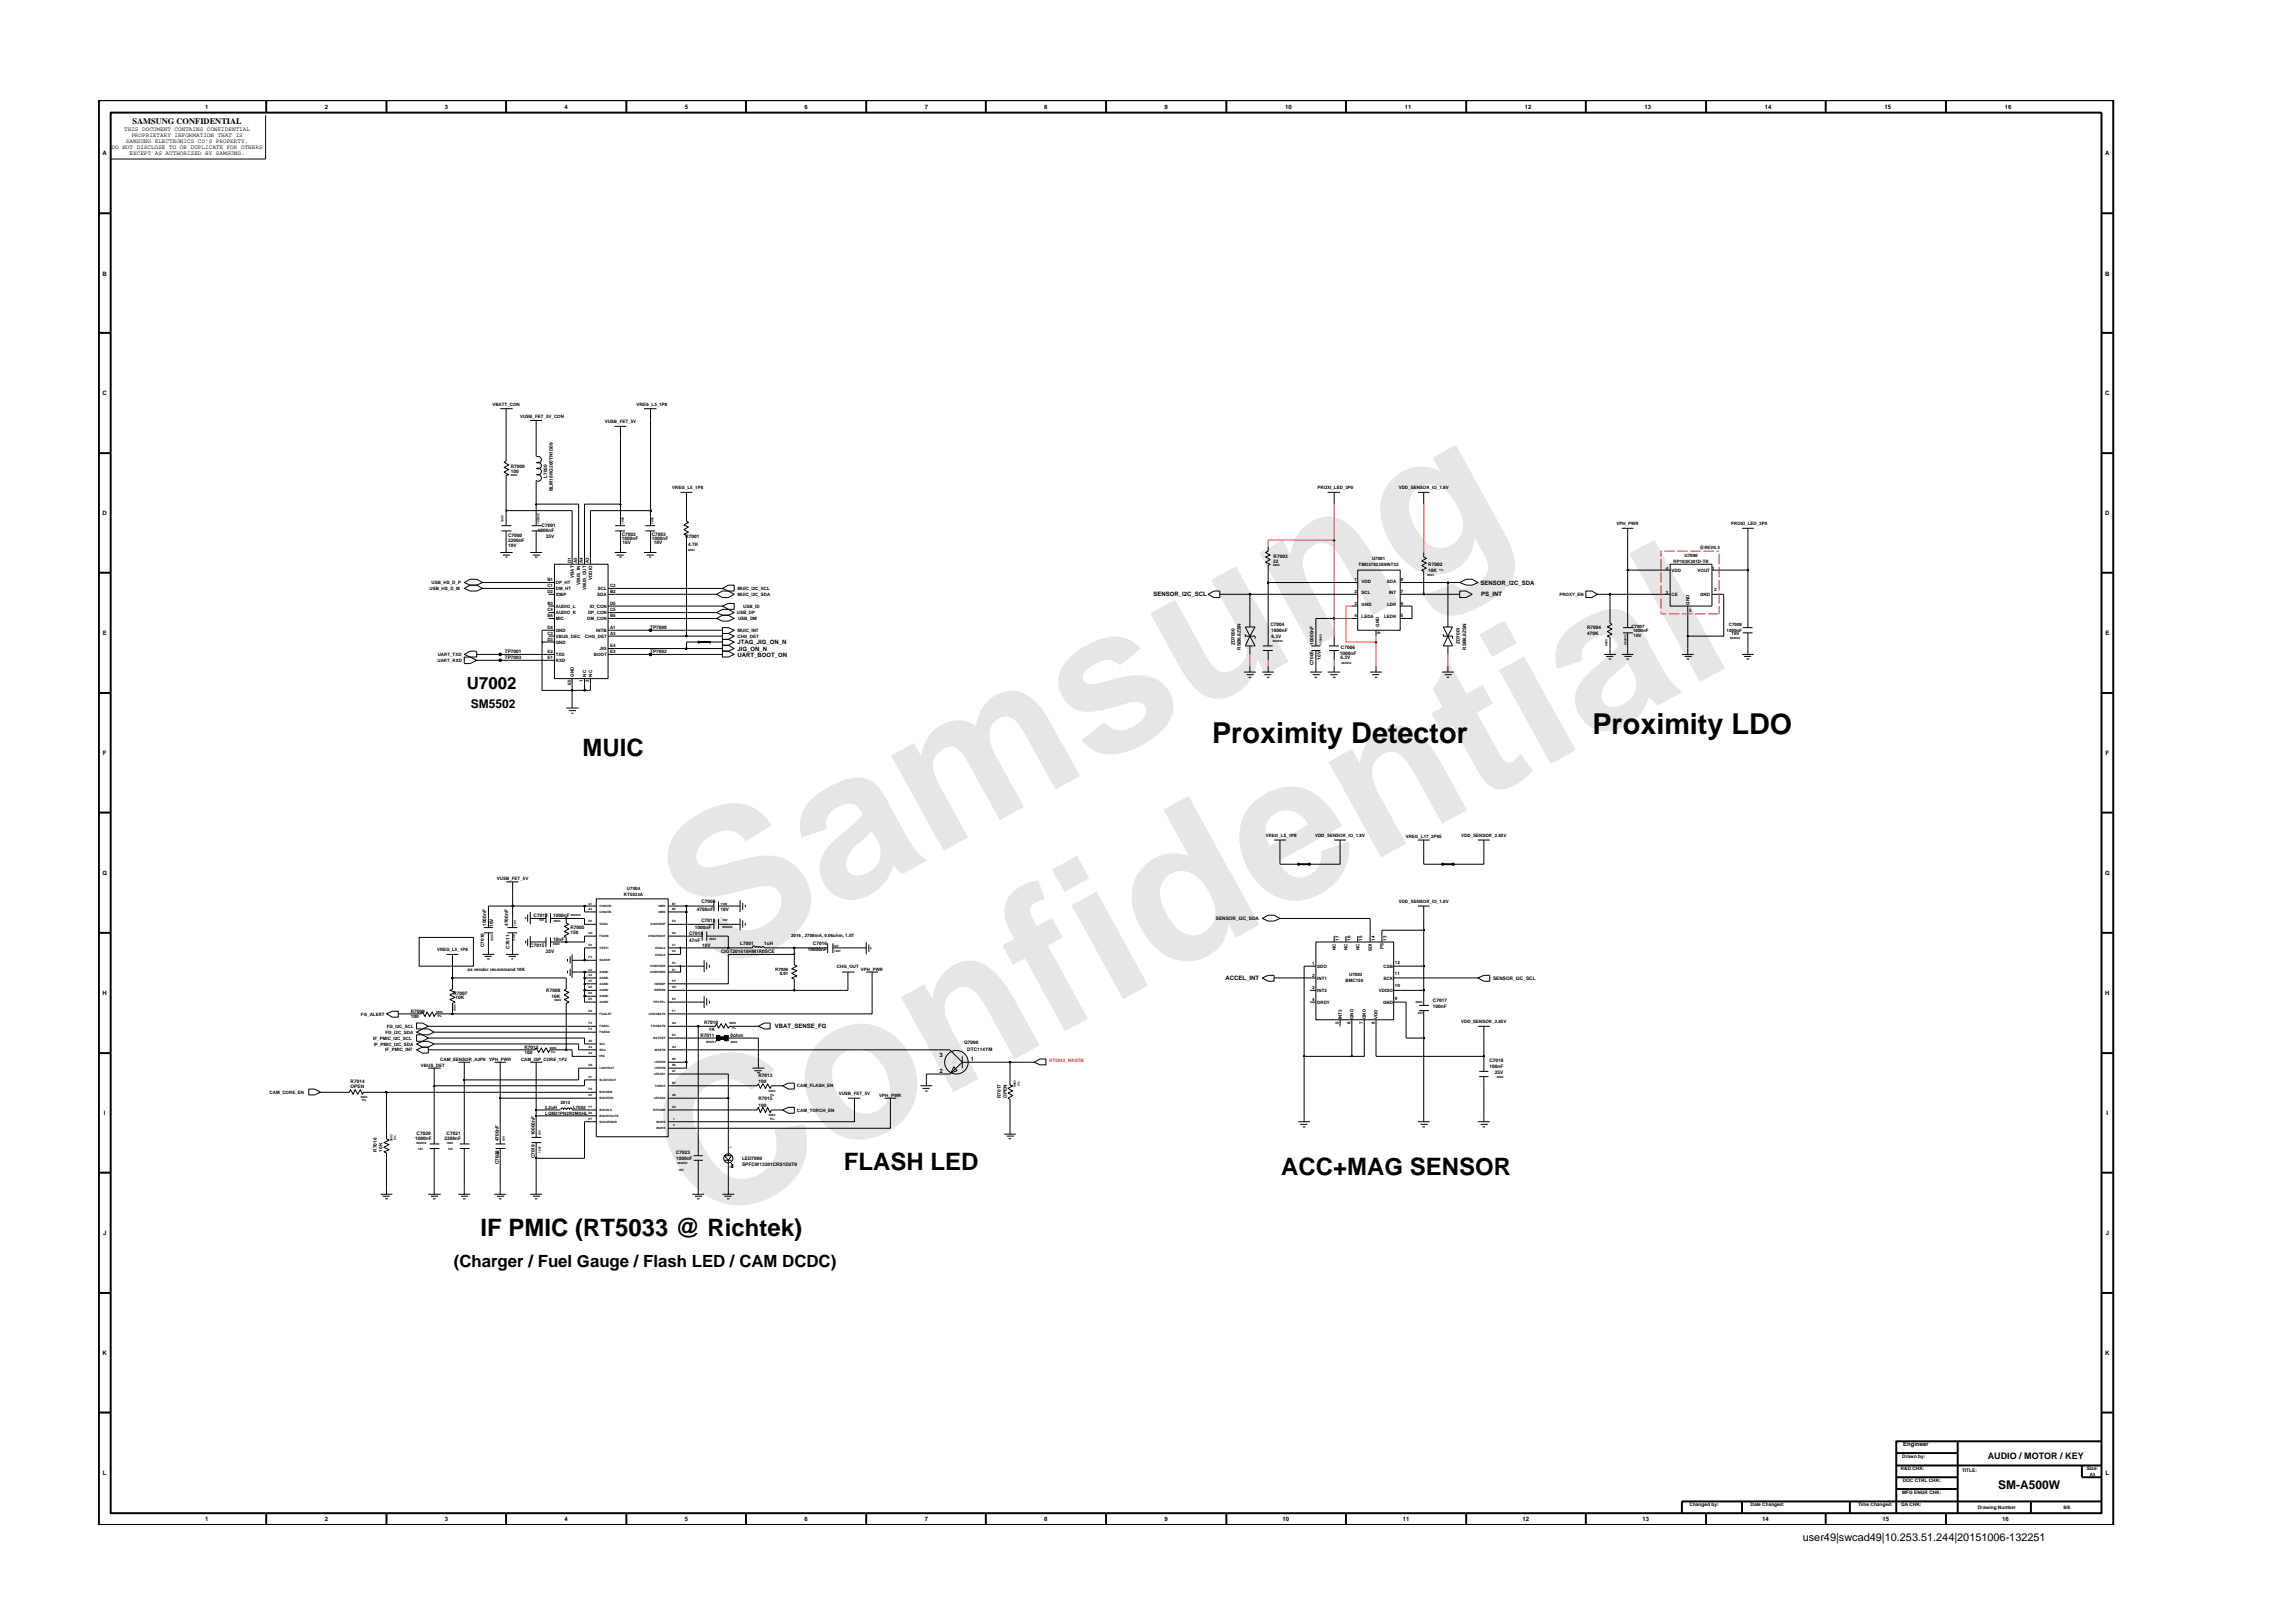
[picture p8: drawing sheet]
<svg xmlns="http://www.w3.org/2000/svg" width="297mm" height="210mm" viewBox="0 0 297 210" stroke-linecap="round" stroke-linejoin="round" font-family="sans-serif">
<defs><g id="words">
<g font-size="26.5" fill="#e6e6e6">
<text x="92.4" y="126.7" transform="rotate(-29 92.4 126.7)">Samsung</text>
<text x="91.1" y="159.4" transform="rotate(-29 91.1 159.4)">Confidential</text>
</g>
<g font-size="3.7">
<text x="206.3" y="95">Proximity LDO</text>
<text x="157" y="96.2">Proximity Detector</text>
</g>
<g font-size="3.1">
<text x="75.5" y="98">MUIC</text>
<text x="109.3" y="151.6">FLASH LED</text>
<text x="166" y="152.2">ACC+MAG SENSOR</text>
<text x="62.3" y="160.1">IF PMIC (RT5033 @ Richtek)</text>
</g>
<g font-size="2.2">
<text x="60.5" y="89.2">U7002</text>
<text x="58.8" y="164.2">(Charger / Fuel Gauge / Flash LED / CAM DCDC)</text>
</g>
<g font-size="1.6">
<text x="61" y="91.8">SM5502</text>
<text x="258.9" y="192.9">SM-A500W</text>
</g>
<text font-size="1.4" x="233.5" y="199.7">user49|swcad49|10.253.51.244|20151006-132251</text>
<text font-size="1.2" x="257.5" y="189">AUDIO / MOTOR / KEY</text>
<text font-size="1.1" x="17.2" y="16.1">SAMSUNG CONFIDENTIAL</text>
<g font-size=".8">
<text x="16.1" y="17">THIS DOCUMENT CONTAINS CONFIDENTIAL</text>
<text x="17" y="17.8">PROPRIETARY INFORMATION THAT IS</text>
<text x="26.6" y="14.1">1</text>
<text x="42.1" y="14.1">2</text>
<text x="57.6" y="14.1">3</text>
<text x="73.1" y="14.1">4</text>
<text x="88.7" y="14.1">5</text>
<text x="104.2" y="14.1">6</text>
<text x="119.8" y="14.1">7</text>
<text x="135.3" y="14.1">8</text>
<text x="150.9" y="14.1">9</text>
<text x="166.5" y="14.1">10</text>
<text x="182" y="14.1">11</text>
<text x="197.5" y="14.1">12</text>
<text x="213" y="14.1">13</text>
<text x="228.6" y="14.1">14</text>
<text x="244.1" y="14.1">15</text>
<text x="259.7" y="14.1">16</text>
<text x="13.3" y="20.1">A</text>
<text x="14.5" y="19.3">DO NOT DISCLOSE TO OR DUPLICATE FOR OTHERS</text>
<text x="16.3" y="18.5">SAMSUNG ELECTRONICS CO’S PROPERTY.</text>
<text x="16.8" y="20.1">EXCEPT AS AUTHORIZED BY SAMSUNG.</text>
<text x="272.7" y="20.1">A</text>
<text x="13.3" y="35.7">B</text>
<text x="272.7" y="35.7">B</text>
<text x="13.3" y="51.2">C</text>
<text x="272.7" y="51.2">C</text>
<text x="13.3" y="66.8">D</text>
<text x="272.7" y="66.8">D</text>
<text x="149.4" y="77.3">SENSOR_I2C_SCL</text>
<text x="191.8" y="75.7">SENSOR_I2C_SDA</text>
<text x="191.9" y="77.3">PS_INT</text>
<text x="13.3" y="82.3">E</text>
<text x="95.5" y="83.5">JTAG_JIG_ON_N</text>
<text x="272.7" y="82.3">E</text>
<text x="95.5" y="84.3">JIG_ON_N</text>
<text x="95.5" y="85.1">UART_BOOT_ON</text>
<text x="13.3" y="97.8">F</text>
<text x="272.8" y="97.8">F</text>
<text x="13.3" y="113.3">G</text>
<text x="272.7" y="113.3">G</text>
<text x="13.3" y="128.9">H</text>
<text x="158.7" y="127">ACCEL_INT</text>
<text x="272.7" y="128.9">H</text>
<text x="100.4" y="133.2">VBAT_SENSE_FG</text>
<text x="121.7" y="136.9">3</text>
<text x="125.8" y="137.4">1</text>
<text x="121.7" y="139">2</text>
<text x="13.5" y="144.4">I</text>
<text x="272.9" y="144.4">I</text>
<text x="13.4" y="160">J</text>
<text x="272.8" y="160">J</text>
<text x="13.3" y="175.5">K</text>
<text x="272.7" y="175.5">K</text>
<text x="13.3" y="191.1">L</text>
<text x="246.5" y="187.3">Engineer</text>
<text x="272.8" y="191.1">L</text>
<text x="26.6" y="197.1">1</text>
<text x="42.1" y="197.1">2</text>
<text x="57.6" y="197.1">3</text>
<text x="73.1" y="197.1">4</text>
<text x="88.7" y="197.1">5</text>
<text x="104.2" y="197.1">6</text>
<text x="119.8" y="197.1">7</text>
<text x="135.3" y="197.1">8</text>
<text x="150.9" y="197.1">9</text>
<text x="166.1" y="197.1">10</text>
<text x="181.7" y="197.1">11</text>
<text x="197.2" y="197.1">12</text>
<text x="212.8" y="197.1">13</text>
<text x="228.3" y="197.1">14</text>
<text x="243.9" y="197.1">15</text>
<text x="259.4" y="197.1">16</text>
</g>
<g font-size=".6">
<text x="63.8" y="52.6">VBATT_CON</text>
<text x="82.4" y="52.6">VREG_L5_1P8</text>
<text x="67.4" y="54.1">VUSB_FET_5V_CON</text>
<text x="78.3" y="54.9">VUSB_FET_5V</text>
<text x="66.2" y="61.2">100</text>
<text x="66.2" y="60.6">R7000</text>
<text x="70.9" y="61.9" transform="rotate(-90 70.9 61.9)">L7000</text>
<text x="71.6" y="63.6" transform="rotate(-90 71.6 63.6)">BLM18KG260TN1D09</text>
<text x="87.1" y="63.4">VREG_L5_1P8</text>
<text x="170.7" y="63.4">PROXI_LED_3P0</text>
<text x="181.2" y="63.4">VDD_SENSOR_IO_1.8V</text>
<text x="65.8" y="69.6">C7000</text>
<text x="65.8" y="70.2">2200nF</text>
<text x="65.8" y="70.8">10V</text>
<text x="69.7" y="68.9">1000nF</text>
<text x="70.2" y="68.3">C7001</text>
<text x="70.7" y="69.7">35V</text>
<text x="80.5" y="69.5">C7002</text>
<text x="80.5" y="70">1000nF</text>
<text x="80.6" y="70.4">16V</text>
<text x="84.4" y="69.5">C7003</text>
<text x="84.4" y="70">1000nF</text>
<text x="84.7" y="70.4">10V</text>
<text x="88.8" y="69.7">R7001</text>
<text x="89.1" y="70.7">4.7K</text>
<text x="209.4" y="68.1">VPH_PWR</text>
<text x="220.2" y="71.1">@REV0.3</text>
<text x="224.3" y="68.1">PROXI_LED_3P0</text>
<text x="55.7" y="76.4">USB_HS_D_M</text>
<text x="55.9" y="75.7">USB_HS_D_P</text>
<text x="70.9" y="76.8">D2</text>
<text x="70.9" y="75.3">B1</text>
<text x="70.9" y="76">C1</text>
<text x="72" y="77.2">IDBP</text>
<text x="72" y="75.7">DP_HT</text>
<text x="72" y="76.4">DM_HT</text>
<text x="74" y="72.9" transform="rotate(-90 74 72.9)">D1</text>
<text x="74.3" y="74.9" transform="rotate(-90 74.3 74.9)">VBAT</text>
<text x="74.7" y="72.9" transform="rotate(-90 74.7 72.9)">A5</text>
<text x="75.2" y="75.8" transform="rotate(-90 75.2 75.8)">VBUS_IN</text>
<text x="75.5" y="72.9" transform="rotate(-90 75.5 72.9)">A4</text>
<text x="75.9" y="76.4" transform="rotate(-90 75.9 76.4)">VBUS_OUT</text>
<text x="76.3" y="72.9" transform="rotate(-90 76.3 72.9)">A2</text>
<text x="76.7" y="75.1" transform="rotate(-90 76.7 75.1)">VDDIO</text>
<text x="77.4" y="77.2">SDA</text>
<text x="77.4" y="76.4">SCL</text>
<text x="79" y="76.8">B2</text>
<text x="79" y="76">C2</text>
<text x="95.5" y="77.2">MUIC_I2C_SDA</text>
<text x="95.5" y="76.4">MUIC_I2C_SCL</text>
<text x="164.9" y="72.9">22</text>
<text x="165" y="72.3">R7003</text>
<text x="175.5" y="76.8">2</text>
<text x="175.5" y="75.3">1</text>
<text x="176" y="73.3">TMD37823S9INT32</text>
<text x="176.4" y="77">SCL</text>
<text x="176.4" y="75.5">VDD</text>
<text x="177.7" y="72.5">U7001</text>
<text x="179.6" y="75.5">SDA</text>
<text x="179.9" y="77">INT</text>
<text x="181.5" y="75.3">8</text>
<text x="181.5" y="76.8">7</text>
<text x="185" y="74.1">10K</text>
<text x="185" y="73.3">R7002</text>
<text x="202" y="77.2">PROXY_EN</text>
<text x="215.8" y="77">3</text>
<text x="215.8" y="73.9">4</text>
<text x="216.5" y="77.2">CE</text>
<text x="216.5" y="74.1">VDD</text>
<text x="216.8" y="72.9">RP103K301D-TR</text>
<text x="218.2" y="72.2">U7000</text>
<text x="219.9" y="74.1">VOUT</text>
<text x="220.2" y="77.2">GND</text>
<text x="221.8" y="73.9">1</text>
<text x="222" y="76.6">2</text>
<text x="70.9" y="83">D3</text>
<text x="70.9" y="81.5">D4</text>
<text x="70.9" y="78.4">B3</text>
<text x="70.9" y="79.9">B4</text>
<text x="70.9" y="82.3">C3</text>
<text x="70.9" y="79.1">C4</text>
<text x="72" y="83.4">GND</text>
<text x="72" y="81.9">GND</text>
<text x="72" y="78.7">AUDIO_L</text>
<text x="72" y="80.3">MIC</text>
<text x="72" y="82.6">VBUS_DEC</text>
<text x="72" y="79.6">AUDIO_R</text>
<text x="75.8" y="82.6">CHG_DET</text>
<text x="76.1" y="80.3">DM_CON</text>
<text x="76.2" y="79.6">DP_CON</text>
<text x="76.4" y="78.7">ID_CON</text>
<text x="77.2" y="81.9">INTB</text>
<text x="79" y="79.9">B5</text>
<text x="79" y="78.4">D5</text>
<text x="79" y="83.8">E4</text>
<text x="79" y="79.1">C5</text>
<text x="79" y="81.5">A1</text>
<text x="79" y="82.3">A3</text>
<text x="84.2" y="81.5">TP7000</text>
<text x="95.5" y="79.6">USB_DP</text>
<text x="95.5" y="82.6">CHG_DET</text>
<text x="95.5" y="81.9">MUIC_INT</text>
<text x="95.6" y="80.3">USB_DM</text>
<text x="96.3" y="78.7">USB_ID</text>
<text x="160" y="83.6" transform="rotate(-90 160 83.6)">ZD7000</text>
<text x="164.6" y="81.1">C7004</text>
<text x="164.7" y="81.8">1000nF</text>
<text x="164.7" y="82.7">6.3V</text>
<text x="170.2" y="83.5" transform="rotate(-90 170.2 83.5)">10000nF</text>
<text x="175.5" y="78.4">3</text>
<text x="175.5" y="80">4</text>
<text x="176.4" y="78.5">GND</text>
<text x="176.4" y="80.1">LEDA</text>
<text x="178.7" y="81.2" transform="rotate(-90 178.7 81.2)">GND</text>
<text x="178.8" y="82.1" transform="rotate(-90 178.8 82.1)">9</text>
<text x="179.3" y="80.1">LEDK</text>
<text x="179.7" y="78.5">LDR</text>
<text x="181.5" y="80">5</text>
<text x="181.5" y="78.4">6</text>
<text x="189.1" y="83.4" transform="rotate(-90 189.1 83.4)">ZD7001</text>
<text x="205.6" y="82.2">470K</text>
<text x="205.6" y="81.5">R7004</text>
<text x="211.3" y="81.3">C7007</text>
<text x="211.6" y="81.8">1000nF</text>
<text x="211.6" y="82.5">10V</text>
<text x="218.8" y="79.3">5</text>
<text x="218.8" y="78.3" transform="rotate(-90 218.8 78.3)">GND</text>
<text x="223.7" y="81.8">1000nF</text>
<text x="223.9" y="81.1">C7008</text>
<text x="224.3" y="82.2">10V</text>
<text x="56.7" y="85.8">UART_RXD</text>
<text x="56.7" y="85">UART_TXD</text>
<text x="65.4" y="84.6">TP7001</text>
<text x="65.4" y="85.3">TP7003</text>
<text x="70.9" y="85.3">E1</text>
<text x="70.9" y="84.6">E2</text>
<text x="72" y="85.8">RXD</text>
<text x="72" y="85">TXD</text>
<text x="74" y="88.8" transform="rotate(-90 74 88.8)">E5</text>
<text x="74.3" y="87.7" transform="rotate(-90 74.3 87.7)">GND</text>
<text x="75.5" y="88.4" transform="rotate(-90 75.5 88.4)">1</text>
<text x="75.9" y="87.7" transform="rotate(-90 75.9 87.7)">NC</text>
<text x="76.3" y="88.4" transform="rotate(-90 76.3 88.4)">2</text>
<text x="76.7" y="87.7" transform="rotate(-90 76.7 87.7)">NC</text>
<text x="76.9" y="85">BOOT</text>
<text x="77.7" y="84.2">JIG</text>
<text x="79" y="84.6">E3</text>
<text x="84.2" y="84.6">TP7002</text>
<text x="160.7" y="84.2" transform="rotate(-90 160.7 84.2)">RSB6.8ZSN</text>
<text x="170.2" y="86.2" transform="rotate(-90 170.2 86.2)">C7005</text>
<text x="171.1" y="85.5" transform="rotate(-90 171.1 85.5)">10V</text>
<text x="173.6" y="84.8">1000nF</text>
<text x="173.7" y="85.4">6.3V</text>
<text x="173.7" y="84">C7006</text>
<text x="189.9" y="84.2" transform="rotate(-90 189.9 84.2)">RSB6.8ZSN</text>
<text x="64.4" y="113.9">VUSB_FET_5V</text>
<text x="164" y="108.4">VREG_L5_1P8</text>
<text x="170.4" y="108.4">VDD_SENSOR_IO_1.8V</text>
<text x="182.1" y="108.6">VREG_L17_2P85</text>
<text x="189.3" y="108.4">VDD_SENSOR_2.85V</text>
<text x="63" y="119.9" transform="rotate(-90 63 119.9)">1000nF</text>
<text x="65.8" y="119.9" transform="rotate(-90 65.8 119.9)">4700nF</text>
<text x="69.1" y="118.7">C7012</text>
<text x="71.7" y="118.7">1000nF</text>
<text x="80.8" y="116.1">RT5033A</text>
<text x="81.2" y="115.3">U7004</text>
<text x="90.3" y="118">4700nF</text>
<text x="90.9" y="119.5">C7013</text>
<text x="90.9" y="117">C7009</text>
<text x="93.3" y="118">10V</text>
<text x="157.5" y="119.2">SENSOR_I2C_SDA</text>
<text x="181.2" y="117">VDD_SENSOR_IO_1.8V</text>
<text x="56.6" y="123.3">VREG_L5_1P8</text>
<text x="60.6" y="125.8">as vendor recommand 10K</text>
<text x="62.7" y="122.7" transform="rotate(-90 62.7 122.7)">C7010</text>
<text x="63.9" y="120.1" transform="rotate(-90 63.9 120.1)">16V</text>
<text x="66" y="122.9" transform="rotate(-90 66 122.9)">C7011</text>
<text x="68.7" y="122.6">C7015</text>
<text x="70.7" y="123.5">25V</text>
<text x="71.7" y="121.9">10nF</text>
<text x="73.9" y="120.4">R7005</text>
<text x="73.9" y="121">150</text>
<text x="89.3" y="122">47nF</text>
<text x="89.3" y="121.1">C7014</text>
<text x="90" y="120.3">1000nF</text>
<text x="91" y="122.7">10V</text>
<text x="93.4" y="123.4">CIGT201610HM1R0SCE</text>
<text x="95.9" y="122.5">L7001</text>
<text x="99" y="122.5">1uH</text>
<text x="100.4" y="125.8">R7006</text>
<text x="102.5" y="121.4">2016 , 2700mA, 0.06ohm, 1.0T</text>
<text x="104.6" y="123.2">10000nF</text>
<text x="105.3" y="122.5">C7016</text>
<text x="108.4" y="125.4">CHG_OUT</text>
<text x="111.5" y="125.8">VPH_PWR</text>
<text x="170" y="125">1</text>
<text x="170.6" y="125.4">SDO</text>
<text x="173" y="123" transform="rotate(-90 173 123)">NC</text>
<text x="173.4" y="121.9" transform="rotate(-90 173.4 121.9)">17</text>
<text x="174.6" y="123" transform="rotate(-90 174.6 123)">NC</text>
<text x="175" y="121.9" transform="rotate(-90 175 121.9)">16</text>
<text x="176.1" y="123" transform="rotate(-90 176.1 123)">NC</text>
<text x="176.5" y="121.9" transform="rotate(-90 176.5 121.9)">15</text>
<text x="177.7" y="123.2" transform="rotate(-90 177.7 123.2)">SDI</text>
<text x="178.1" y="121.9" transform="rotate(-90 178.1 121.9)">14</text>
<text x="179.2" y="125.4">CSB</text>
<text x="179.2" y="123" transform="rotate(-90 179.2 123)">PS</text>
<text x="179.6" y="121.9" transform="rotate(-90 179.6 121.9)">13</text>
<text x="180.7" y="124.8">12</text>
<text x="46.8" y="131.6">FG_ALERT</text>
<text x="53.2" y="131.2">R7009</text>
<text x="53.2" y="131.9">100</text>
<text x="58.7" y="128.9">R7007</text>
<text x="59" y="129.4">10K</text>
<text x="70.8" y="128.5">R7008</text>
<text x="71.4" y="129.2">10K</text>
<text x="101" y="126.4">0.01</text>
<text x="170" y="129.7">4</text>
<text x="170" y="126.5">2</text>
<text x="170" y="128.1">3</text>
<text x="170.6" y="130">DRDY</text>
<text x="170.6" y="126.9">INT1</text>
<text x="170.6" y="128.5">INT2</text>
<text x="174.3" y="127.2">BMC150</text>
<text x="174.8" y="126.4">U7003</text>
<text x="178.6" y="128.5">VDDIO</text>
<text x="179.2" y="130">GND</text>
<text x="179.2" y="126.9">SCK</text>
<text x="180.7" y="126.4">11</text>
<text x="180.7" y="127.9">10</text>
<text x="180.7" y="129.5">9</text>
<text x="185.6" y="129.8">C7017</text>
<text x="185.6" y="130.6">100nF</text>
<text x="193.4" y="126.9">SENSOR_I2C_SCL</text>
<text x="48.4" y="134.7">IF_PMIC_I2C_SCL</text>
<text x="48.5" y="135.5">IF_PMIC_I2C_SDA</text>
<text x="49.9" y="136.2">IF_PMIC_INT</text>
<text x="49.9" y="133.9">FG_I2C_SDA</text>
<text x="50.1" y="133.2">FG_I2C_SCL</text>
<text x="57" y="137.4">CAM_SENSOR_A2P8</text>
<text x="63.4" y="137.4">VPH_PWR</text>
<text x="67.5" y="137.4">CAM_ISP_CORE_1P2</text>
<text x="67.9" y="136.6">100</text>
<text x="67.9" y="135.8">R7012</text>
<text x="90.7" y="134.3">R7011</text>
<text x="91.2" y="132.7">R7010</text>
<text x="91.8" y="133.5">1K</text>
<text x="94.6" y="134.3">0ohm</text>
<text x="124.9" y="135.3">Q7000</text>
<text x="125.3" y="136.1">DTC114YM</text>
<text x="173.4" y="132.6" transform="rotate(-90 173.4 132.6)">5</text>
<text x="173.8" y="132" transform="rotate(-90 173.8 132)">INT3</text>
<text x="174.9" y="132.6" transform="rotate(-90 174.9 132.6)">6</text>
<text x="175.3" y="132" transform="rotate(-90 175.3 132)">GND</text>
<text x="176.6" y="132.6" transform="rotate(-90 176.6 132.6)">7</text>
<text x="176.9" y="132" transform="rotate(-90 176.9 132)">GND</text>
<text x="178.1" y="132.6" transform="rotate(-90 178.1 132.6)">8</text>
<text x="178.5" y="132" transform="rotate(-90 178.5 132)">VDD</text>
<text x="189.3" y="132.6">VDD_SENSOR_2.85V</text>
<text x="192.9" y="137.6">C7018</text>
<text x="34.9" y="141.7">CAM_CORE_EN</text>
<text x="45.4" y="141">OPEN</text>
<text x="45.4" y="140.2">R7014</text>
<text x="54.5" y="138.2">VBUS_DET</text>
<text x="70.6" y="143.6">2.2uH</text>
<text x="72.6" y="143">2012</text>
<text x="74.2" y="143.6">L7002</text>
<text x="98.2" y="140.2">100</text>
<text x="98.2" y="139.5">R7013</text>
<text x="98.2" y="142.5">R7015</text>
<text x="98.2" y="143.4">100</text>
<text x="103.2" y="140.9">CAM_FLASH_EN</text>
<text x="108.6" y="141.9">VUSB_FET_5V</text>
<text x="113.9" y="142.1">VPH_PWR</text>
<text x="129.7" y="142.3" transform="rotate(-90 129.7 142.3)">R7017</text>
<text x="130.4" y="142.3" transform="rotate(-90 130.4 142.3)">OPEN</text>
<text x="193" y="138.4">100nF</text>
<text x="193.7" y="139.1">25V</text>
<text x="48.8" y="149.2" transform="rotate(-90 48.8 149.2)">R7016</text>
<text x="49.6" y="149.2" transform="rotate(-90 49.6 149.2)">10K</text>
<text x="53.8" y="147.7">1000nF</text>
<text x="54" y="147.1">C7020</text>
<text x="57.6" y="147.7">2200nF</text>
<text x="57.9" y="147.1">C7021</text>
<text x="64.6" y="147.9" transform="rotate(-90 64.6 147.9)">4700nF</text>
<text x="69.3" y="147.1" transform="rotate(-90 69.3 147.1)">10000nF</text>
<text x="70.6" y="144.4">LQM21PN2R2MGHL</text>
<text x="87.6" y="149.5">C7023</text>
<text x="103.2" y="144">CAM_TORCH_EN</text>
<text x="64.6" y="150.8" transform="rotate(-90 64.6 150.8)">C7022</text>
<text x="69.3" y="150.1" transform="rotate(-90 69.3 150.1)">C7019</text>
<text x="87.6" y="150.2">1000nF</text>
<text x="96.1" y="150.2">LED7000</text>
<text x="96.1" y="151">SPFCW13301CRS1D2T0</text>
<text x="246.2" y="190.4">R&amp;D CHK:</text>
<text x="246.4" y="188.9">Drawn by:</text>
<text x="254.2" y="190.7">TITLE:</text>
<text x="270.3" y="190.4">Size:</text>
<text x="270.7" y="191.2">A3</text>
<text x="218.9" y="195.1">Changed by:</text>
<text x="226.8" y="195.1">Date Changed:</text>
<text x="240.7" y="195.1">Time Changed:</text>
<text x="246.3" y="195.1">QA CHK:</text>
<text x="246.4" y="193.5">MFG ENGR CHK:</text>
<text x="246.5" y="192">DOC CTRL CHK:</text>
<text x="256.2" y="195.5">Drawing Number</text>
<text x="267.3" y="195.5">8/8</text>
</g>
<text font-size=".6" fill="#f00" x="135.9" y="137.6">RT5033_MRSTB</text>
<g font-size=".4">
<text x="66.2" y="61.7">0603</text>
<text x="65.2" y="67.7" transform="rotate(-90 65.2 67.7)">1005</text>
<text x="69.9" y="67.8" transform="rotate(-90 69.9 67.8)">105055</text>
<text x="80.8" y="67.8" transform="rotate(-90 80.8 67.8)">1005</text>
<text x="84.6" y="67.8" transform="rotate(-90 84.6 67.8)">1005</text>
<text x="89.2" y="71.4">0603</text>
<text x="164.9" y="73.3">0603</text>
<text x="184.9" y="74.6">0603</text>
<text x="186.4" y="74">1%</text>
<text x="164.9" y="83.2">062032</text>
<text x="171.2" y="83.5" transform="rotate(-90 171.2 83.5)">115065</text>
<text x="208.3" y="83.7" transform="rotate(-90 208.3 83.7)">0603</text>
<text x="210.7" y="83.5" transform="rotate(-90 210.7 83.5)">062032</text>
<text x="224.1" y="82.8">062032</text>
<text x="173.8" y="86">062032</text>
<text x="66.9" y="119.9" transform="rotate(-90 66.9 119.9)">10V</text>
<text x="69.8" y="119.3">10V</text>
<text x="71.7" y="119.5">0603</text>
<text x="73.9" y="118.7">062032</text>
<text x="76.2" y="119.5">D7</text>
<text x="76.2" y="117.2">A1</text>
<text x="76.2" y="117.9">A2</text>
<text x="77.7" y="117.5">CHGVIN</text>
<text x="77.7" y="119.9">VDDA</text>
<text x="77.7" y="118.3">CHGVIN</text>
<text x="84.3" y="119.9">CHGVDDP</text>
<text x="85.2" y="117.5">VMID</text>
<text x="85.2" y="118.3">VMID</text>
<text x="87.1" y="117.9">B2</text>
<text x="87.1" y="117.2">B1</text>
<text x="87.1" y="119.5">E2</text>
<text x="93.3" y="117.2">1106</text>
<text x="93.6" y="119.3">10V</text>
<text x="63.9" y="122" transform="rotate(-90 63.9 122)">1005</text>
<text x="66.7" y="122" transform="rotate(-90 66.7 122)">1106</text>
<text x="71.7" y="122.5">0603</text>
<text x="76.2" y="121">G3</text>
<text x="76.2" y="125.7">C3</text>
<text x="76.2" y="122.6">D3</text>
<text x="76.3" y="124.1">F4</text>
<text x="77.7" y="121.4">FGVIN</text>
<text x="77.7" y="124.5">SADDR</text>
<text x="77.7" y="122.9">TEST1</text>
<text x="84" y="121.4">CHGVBOOT</text>
<text x="84.2" y="125.3">CHGPGND</text>
<text x="84.9" y="122.9">CHGLX</text>
<text x="84.9" y="123.8">CHGLX</text>
<text x="87.1" y="122.6">C1</text>
<text x="87.1" y="123.4">C2</text>
<text x="87.1" y="124.9">D1</text>
<text x="87.1" y="121">D2</text>
<text x="87.1" y="125.7">E1</text>
<text x="91.9" y="121.7">0603</text>
<text x="93.6" y="120.2">062032</text>
<text x="108" y="122.6">10V</text>
<text x="108" y="123.4">1207</text>
<text x="56.5" y="131.2">0603</text>
<text x="56.7" y="131.8">5%</text>
<text x="59.1" y="131" transform="rotate(-90 59.1 131)">1005</text>
<text x="71.8" y="129.7">0603</text>
<text x="76.2" y="128.8">D6</text>
<text x="76.2" y="127.3">C5</text>
<text x="76.2" y="126.5">C4</text>
<text x="76.2" y="131.1">D4</text>
<text x="76.2" y="128">D5</text>
<text x="76.2" y="129.5">E5</text>
<text x="77.7" y="130">AGND</text>
<text x="77.7" y="126.1">AGND</text>
<text x="77.7" y="126.8">AGND</text>
<text x="77.7" y="127.6">AGND</text>
<text x="77.7" y="131.5">FGALRT</text>
<text x="77.7" y="128.4">AGND</text>
<text x="77.7" y="129.2">AGND</text>
<text x="84" y="131.5">CHGVBATS</text>
<text x="84.2" y="126.1">CHGPGND</text>
<text x="84.7" y="130">PPCTRL</text>
<text x="84.8" y="128.4">ISENSN</text>
<text x="84.8" y="127.6">ISENSP</text>
<text x="87.1" y="128">G5</text>
<text x="87.1" y="129.5">E3</text>
<text x="87.1" y="131.1">F1</text>
<text x="87.1" y="127.3">F5</text>
<text x="183.4" y="130">0603</text>
<text x="183.7" y="131.3">25V</text>
<text x="71.2" y="135.8">0603</text>
<text x="71.4" y="136.4">5%</text>
<text x="76.2" y="136.6">A3</text>
<text x="76.2" y="135.8">A4</text>
<text x="76.2" y="135">A5</text>
<text x="76.3" y="132.7">F2</text>
<text x="76.3" y="133.4">F3</text>
<text x="77.7" y="133.1">FGSCL</text>
<text x="77.7" y="133.9">FGSDA</text>
<text x="77.7" y="137">IRQ</text>
<text x="77.7" y="136.1">SDA</text>
<text x="77.7" y="135.4">SCL</text>
<text x="84.4" y="133.1">FGVBATS</text>
<text x="84.6" y="134.6">BATDET</text>
<text x="84.8" y="137.8">LEDVIN</text>
<text x="84.8" y="136.1">MRSTB</text>
<text x="87.1" y="132.7">G2</text>
<text x="87.1" y="135.8">G4</text>
<text x="87.1" y="137.3">B5</text>
<text x="87.1" y="134.2">E4</text>
<text x="91.5" y="135.1">SHORT</text>
<text x="94.5" y="132.7">0603</text>
<text x="94.7" y="135.1">0603</text>
<text x="94.8" y="133.3">1%</text>
<text x="46.8" y="142.3">0603</text>
<text x="46.9" y="142.7">5%</text>
<text x="76.2" y="138.1">G6</text>
<text x="76.2" y="142">G7</text>
<text x="76.2" y="139.7">C7</text>
<text x="76.3" y="141.2">F6</text>
<text x="76.3" y="143.6">F7</text>
<text x="77.7" y="138.5">LDOVOUT</text>
<text x="77.7" y="142.4">BUCKVIN</text>
<text x="77.7" y="141.6">BUCKEN</text>
<text x="77.7" y="143.9">BUCKLX</text>
<text x="77.7" y="140">SLDOVOUT</text>
<text x="84.6" y="143.9">STROBE</text>
<text x="84.7" y="142.4">LEDCS2</text>
<text x="84.7" y="139.3">LEDCS1</text>
<text x="84.8" y="138.5">LEDVIN</text>
<text x="84.8" y="140.8">TORCH</text>
<text x="87.1" y="143.6">C6</text>
<text x="87.1" y="138.1">B6</text>
<text x="87.1" y="140.5">B7</text>
<text x="87.1" y="142">A6</text>
<text x="87.1" y="138.9">A7</text>
<text x="99.6" y="141.5">0603</text>
<text x="99.8" y="141.9">5%</text>
<text x="131.6" y="140.8" transform="rotate(-90 131.6 140.8)">0603</text>
<text x="132.1" y="140.7" transform="rotate(-90 132.1 140.7)">5%</text>
<text x="193.9" y="139.6">0603</text>
<text x="50.8" y="147.9" transform="rotate(-90 50.8 147.9)">0603</text>
<text x="51.3" y="147.7" transform="rotate(-90 51.3 147.7)">5%</text>
<text x="54" y="148.1">062032</text>
<text x="54.1" y="149">10V</text>
<text x="57.9" y="148.1">1005</text>
<text x="58" y="149">10V</text>
<text x="64.6" y="150" transform="rotate(-90 64.6 150)">1106</text>
<text x="65.4" y="147.9" transform="rotate(-90 65.4 147.9)">10V</text>
<text x="70" y="147.1" transform="rotate(-90 70 147.1)">10V</text>
<text x="70" y="149.3" transform="rotate(-90 70 149.3)">1207</text>
<text x="76.2" y="145.1">E7</text>
<text x="76.2" y="144.4">E6</text>
<text x="77.7" y="144.7">BUCKVOUTS</text>
<text x="77.7" y="145.5">BUCKPGND</text>
<text x="85.1" y="145.5">MARK</text>
<text x="85.1" y="146.3">MARK</text>
<text x="87.2" y="145.1">1</text>
<text x="87.2" y="145.9">2</text>
<text x="94.8" y="148.7" transform="rotate(-90 94.8 148.7)">1</text>
<text x="99.6" y="144.6">0603</text>
<text x="99.8" y="145.1">5%</text>
<text x="87.7" y="150.8">062032</text>
<text x="87.9" y="151.8">10V</text>
<text x="94.8" y="151.3" transform="rotate(-90 94.8 151.3)">2</text>
</g>
</g></defs>
<g fill="none" stroke="#000" stroke-width=".13">
<path d="M34.4 14.9v5.7h-20.1M64.8 52.9h1.6M65.6 52.9v6.8l-.3 .2 .6 .3-.6 .4 .6 .2-.6 .4 .6 .3-.3 .1v6.5M68.7 54.5h1.5M69.5 54.5v4.6M69.5 59.9a.42 .42 0 0 1 .6 .4 .42 .42 0 0 1-.6 .3M69.5 59.2a.42 .42 0 0 1 .6 .4 .42 .42 0 0 1-.6 .3M79.6 55.2h1.5M80.4 55.2v12.9M83.4 52.9h1.6M84.3 52.9v15.2M60.1 75.5l.8-.5h.9l.7 .5-.7 .3h-.9z"/>
<path d="M60.1 76.2l.8-.4h.9l.7 .4-.7 .4h-.9zM62.5 75.5h9.3M62.5 76.2h9.3M64.8 71.6h1.6M65 68.1h1.2M65 68.8h1.2M65.1 71.9h1M65.5 72.2h.2M65.6 66.1v.1zM65.6 68.8v2.8M65.6 66.2h8.5v6.9M68.7 71.6h1.5"/>
<path d="M68.9 68.1h1.2M68.9 68.8h1.2M69 71.9h1M69.3 72.2h.3M69.4 65.3h.1v.1h-.1zM69.5 68.8v2.8M69.5 65.3h5.5v7.8M69.5 61.6a.42 .42 0 0 1 .6 .3 .42 .42 0 0 1-.6 .4v5.8M69.5 60.7a.42 .42 0 0 1 .6 .4 .42 .42 0 0 1-.6 .3M71.1 77h.7M71.1 78.5h.7M71.1 79.4h.7"/>
<path d="M71.8 73.1h7v14.8h-7zM78.8 77h14M78.8 78.5h14.8M78.8 76.2h14.8M78.8 79.4h14M79.6 71.6h1.5M79.7 68.1h1.3M79.7 68.8h1.3M79.9 71.9h.9M80.2 72.2h.3M80.3 65.3h.2v.1h-.2zM80.4 68.8v2.8"/>
<path d="M80.4 65.3h-4.7v7.8M83.4 71.6h1.6M83.6 68.1h1.3M83.6 68.8h1.3M83.8 71.9h.9M84.1 72.2h.3M84.2 66.1h.2v.1h-.2zM84.3 68.8v2.8M84.3 66.2h-7.8v6.9M88.2 63.8h1.5M88.9 63.8v3.7l.3 .2-.6 .3 .6 .3-.6 .3 .6 .3-.6 .3 .3 .2v13M92.8 79.4l.8-.5h.7l.8 .5-.8 .3h-.7z"/>
<path d="M92.8 77l.8-.4h.7l.8 .4-.8 .4h-.7zM93.6 76.2l.7-.4h.8v.8h-.8zM93.6 78.5l.7-.3h.8v.7h-.8zM156.5 77l.8-.4h.7v.8h-.7zM158 77h17.9M161.8 76.9h.2v.2h-.2zM161.9 77v4.2M164.2 75.4h.2v.2h-.2zM164.3 70.8v.6l-.4 .2 .6 .3-.6 .3 .6 .3-.6 .3 .6 .3-.2 .2v10.4M164.3 75.5h11.6M172 63.8h1.6M172.7 70h.2h-.2z"/>
<path d="M172.8 63.8v1.5M175.1 78.5h.8M175.9 73.9h5.5v7.7h-5.5zM181.4 78.5h1.5v1.6h-1.5M181.4 75.5h7.7M181.4 77h7.7M183.7 63.8h1.5M184.3 76.9h.2v.2h-.2zM184.4 71.6v.6l.4 .1-.6 .4 .6 .2-.6 .4 .6 .3-.6 .3 .2 .1v3M184.4 63.8v1.5M187.5 75.4h.1v.2h-.1zM187.6 75.5v5.7"/>
<path d="M189.1 75.5l.8-.5h.8l.8 .5-.8 .3h-.8zM189.1 76.6h.8l.8 .4-.8 .4h-.8zM205.4 76.6h.8l.8 .4-.8 .4h-.8zM207 77h9.4M208.5 76.9h.1v.2h-.1zM208.6 77v3.7l.2 .2-.6 .3 .6 .3-.6 .3 .6 .4-.6 .2 .4 .2v2.2M210.1 68.4h1.5M210.8 73.8h.1v.1h-.1zM210.8 68.4v12.9M210.8 73.9h5.6M216.4 73.1h5.4v5.4h-5.4zM218.6 78.5v6.3"/>
<path d="M221.8 77h1.5v5.4h-4.7M221.8 73.9h4.6M225.7 68.4h1.5M226.3 73.8h.2v.1h-.2zM226.4 68.4v12.9M60.1 85.1h.8l.9 .4-.9 .5h-.8zM60.1 84.8l.8-.4h.9v.7h-.9zM61.8 84.8h10M61.8 85.5h10M64.7 85.5h.2v.1h-.2zM64.7 84.7h.2v.2h-.2zM70.2 83.2v6.2h3.9v2.3"/>
<path d="M70.2 83.2l.1 .1zM70.2 83.2h1.6M71.1 80.1h.7M71.1 82.4h.7M71.8 81.6h-1.6v1.6M73.3 91.7h1.7M73.7 92.1h.9M74 89.4h.2v.1h-.2zM74 92.4h.3M74.1 87.9v1.5h2.4v-1.5M75.6 89.4h.2v.1h-.2zM75.7 87.9v1.5"/>
<path d="M78.8 84.8h14.8M78.8 80.1h14M78.8 82.4h14.8M78.8 81.6h14.8M78.8 84h14.8M84.2 84.7h.2v.2h-.2zM84.2 81.6h.2v.1h-.2zM88.8 83.9h.2v.2h-.2zM88.8 82.3h.2v.2h-.2zM90.5 83.2h-1.6v.8M92 83.2h1.6M92.8 80.1l.8-.4h.7l.8 .4-.8 .4h-.7z"/>
<path d="M93.6 83.6h.7l.8 .4-.8 .4h-.7zM93.6 84.4h.7l.8 .4-.8 .3h-.7zM93.6 82.8h.7l.8 .4-.8 .4h-.7zM93.6 81.3h.7l.8 .3-.8 .5h-.7zM93.6 82.1h.7l.8 .3-.8 .4h-.7zM161.1 87.1h1.6M161.3 82.2v.2h1.3v.3M161.3 81.2h1.3l-.7 1.2zM161.5 87.4h.9M161.7 87.7h.4M161.9 82.4l.7 1.3h-1.3zM161.9 83.7v1.1"/>
<path d="M161.9 86.3v.8M163.5 87.1h1.5M163.6 83.7h1.3M163.6 84.3h1.3M163.8 87.4h.9M164.1 87.7h.4M164.3 84.3v1.2M164.3 86.3v.8M169.7 87.1h1.5M169.9 83.7h1.2M169.9 84.3h1.2M170 87.4h1"/>
<path d="M170.3 87.7h.3M170.5 84.3v2.8M172 87.1h1.6M172.2 83.7h1.2M172.2 84.3h1.2M172.3 87.4h1M172.7 87.7h.3M172.7 80h.2v.2h-.2zM172.8 82.4v1.3M172.8 84.3v1.2M172.8 86.3v.8M172.8 80.1h-2.3v3.6"/>
<path d="M175.1 80.1h.8M177.5 87.1h1.5M177.7 87.4h1M178.1 87.7h.3M178.2 83.2h.1v.1h-.1zM178.3 81.6v.8M178.3 86.3v.8M186.8 87.1h1.5M187 82.2v.2h1.2v.3M187 81.2h1.2l-.6 1.2zM187.1 87.4h1M187.4 87.7h.3"/>
<path d="M187.6 82.4l.6 1.3h-1.2zM187.6 83.7v1.1M187.6 86.3v.8M207.8 84.8h1.5M208.1 85h.9M208.4 85.4h.3M210.1 84.8h1.5M210.3 82h1.2M210.3 81.3h1.2M210.4 85h1M210.7 85.4h.3M210.8 82v2.8"/>
<path d="M217.9 84.8h1.5M218.2 85h.9M218.5 85.4h.3M218.6 82.3h.1v.2h-.1zM225.7 84.8h1.5M225.7 82h1.3M225.7 81.3h1.3M225.9 85h1M226.3 85.4h.3M226.4 82v2.8M65.6 114.2h1.6M66.3 117.3h.2v.2h-.2z"/>
<path d="M66.4 114.2v6M68.1 118.8v.3M68.4 118.5v.9M68.7 119h2M68.7 118.1v1.6M70.7 118.3v1.3M71.3 119h4.4v.7h1.5M71.3 118.3v1.3M73.3 118.9h.1v.1h-.1zM73.3 119v.6l.4 .1-.6 .3 .6 .3-.6 .4 .6 .2-.6 .4 .2 .1v.6M75.6 117.3h.2v.2h-.2zM75.7 117.4v.7h1.5"/>
<path d="M77.2 116.4h9.4v30.9h-9.4zM77.2 117.4h-13.9v2.8M77.2 116.4h.1M86.6 117.4h5.9M86.6 119.7h5.9M86.6 118.1h2.3M88.8 118.1h.2v.1h-.2zM88.8 117.3h.2v.2h-.2zM88.9 117.4v20.2M92.5 116.8v1.3M92.5 119.1v1.2M93.1 117.4h2.8"/>
<path d="M93.1 116.8v1.3M93.1 119.1v1.2M93.1 119.7h2.8M95.9 116.6v1.5M95.9 119v1.5M96.2 117v.9M96.2 119.2v1M96.5 117.2v.3M96.5 119.6v.3M163.5 119l.8-.4h.7l.8 .4-.8 .3h-.7zM165 108.8h1.6M165.8 119h11.7v3"/>
<path d="M165.8 108.8v3.2h2.4M172.8 108.8h1.6M173.6 108.8v3.2h-3.9M183.7 108.8h1.5M183.7 117.4h1.5M184.4 108.8v3.2h2.4M184.4 117.4v12.8M191.5 108.8h1.5M192.2 108.8v3.2h-3.9M50.1 131.3l.7-.3h.8v.8h-.8zM51.6 131.3h3l.1-.2 .4 .6 .2-.6 .4 .6 .3-.6 .2 .6 .2-.4h20.8M54 135.2l.7-.3h.8l.7 .3-.7 .5h-.8z"/>
<path d="M54 134.1h.7l.8 .4-.8 .4h-.7zM54 133.7l.7-.4h.8l.7 .4-.7 .4h-.8zM54 136l.7-.3h.8v.7h-.8zM54 132.5h.7l.8 .5-.8 .3h-.7zM54.3 121.4h7v3.8h-7zM55.5 136h13.8l.2-.3 .3 .6 .3-.6 .3 .6 .3-.6 .4 .6 .1-.3h2.9v.8h3.1M55.5 134.5h20.2v.7h1.5M55.5 138.4h1.6M55.5 133h21.7M56.2 138.4v9.8M56.2 135.2h18.8v.8h2.2M56.2 133.7h21"/>
<path d="M57.9 123.6h1.5M58.5 131.3h.2v.1h-.2zM58.5 126.6h.2v.2h-.2zM58.6 126.7h14.7v1.4l-.2 .2 .6 .3-.6 .3 .6 .3-.6 .3 .6 .3-.4 .2v6M58.6 123.6v4.5l-.3 .2 .7 .3-.7 .3 .7 .3-.7 .3 .7 .3-.4 .2v1.3M59.4 137.6h1.5M60.1 139.8h.1v.2h-.1zM60.1 137.6v10.6M62.5 123.6h1.5M62.7 120.2h1.2M62.7 120.8h1.2M62.8 123.9h.9"/>
<path d="M63.1 124.2h.3M63.3 120.8v2.8M64 137.6h1.6M64.8 137.6v10.6M65.6 123.6h1.6M65.7 120.2h1.3M65.7 120.8h1.3M65.9 123.9h.9M66.2 124.2h.3M66.4 120.8v2.8M68.1 121.9v.3M68.4 121.6v.9"/>
<path d="M68.7 137.6h1.5M68.7 121.3v1.5M68.7 122h2M69.5 137.6v9.7M70.7 121.4v1.3M71.3 121.4v1.3M71.3 122h2M73.3 135.9h.1v.2h-.1zM73.3 121.9h.1v.2h-.1zM73.5 124.2v.4M73.5 125.8v.3M73.9 123.9v.9"/>
<path d="M73.9 125.5v.9M74.1 125.9h3.1M74.1 123.6v3.1M74.1 124.4h3.1M75.6 129h.2v.1h-.2zM75.6 128.2h.2v.2h-.2zM75.6 127.5h.2h-.2zM75.6 126.6h.2v.2h-.2zM75.6 125.8h.2v.2h-.2zM75.6 124.3h.2v.2h-.2zM75.7 129.1v.7h1.5M75.7 126.7h1.5"/>
<path d="M75.7 128.3h1.5M75.7 125.9v3.2M75.7 127.5h1.5M75.7 129.1h1.5M77.2 138.4h-2.2v1.5h-14.9M77.2 121.3h-1.5v.7h-2.4M77.2 139.9h-1.5v.8h-19.5M77.2 122.8h-1.5v1.6M86.6 133h6.1l.1-.4 .3 .6 .3-.6 .4 .6 .2-.6 .3 .6 .2-.2h3.7M86.6 137.6h2.3v.8h-2.3M86.6 125.2h1.6v.7h-1.6M86.6 129.8h4.6"/>
<path d="M86.6 136h36.4l1.7 1.6M86.6 122.8h10.9M86.6 139.1h7.7v10.6M86.6 121.3h4.4M86.6 134.5h6.2M88.1 125.1h.1v.2h-.1zM88.1 122.7h.1v.2h-.1zM88.2 125.2h3M88.2 122.8v.8h-1.6M88.8 137.5h.2v.2h-.2zM90.4 132.9h.1v.1h-.1zM90.5 133v16.7"/>
<path d="M91 120.7v1.2M91.2 124.4v1.5M91.2 129.1v1.5M91.6 120.7v1.2M91.6 124.7v.9M91.6 129.3v.9M91.6 121.3h2.7v1.5M91.9 125v.3M91.9 129.7v.3M92.8 134.1h.4v.7h-.4zM93.2 134.3h.6v.3h-.6zM93.8 134.1h.5v.7h-.5z"/>
<path d="M94.3 122.7h.1v.2h-.1zM94.3 134.5h3.9v3.9M97.5 138.4h1.5M97.5 122.8v-.2l.1-.1 .2 .1v.2M97.7 138.7h1M97.9 122.8l.2-.2 .1 .2 .2-.2 .2 .2M98.1 139h.3M98.2 133l.8-.5h.8v.8h-.8zM98.7 122.8l.1-.2 .2 .2h8.2M102.8 128.2h.2v.2h-.2zM102.8 123.6h.2h-.2zM102.8 122.7h.2v.2h-.2z"/>
<path d="M102.9 122.8v2.2l.3 .2-.6 .3 .6 .3-.6 .3 .6 .3-.6 .3 .3 .2v1.4M102.9 123.6h-8.6v3.9h-7.7M107.2 122.2v1.3M107.9 122.8h4.3M107.9 122.2v1.3M109.1 125.9h1.6M109.8 125.9v2.4h-23.2M112.2 125.9h1.5M112.2 122v1.6M112.6 122.4v.9M112.8 122.7v.3M113 125.9v5.4h-26.4"/>
<path d="M123.6 138.2l.4 .5-.8 .3zM124.7 137.6l-1.7 1.5h-3v1.6M124.7 137.6h9.3M124.7 136.8v1.6M130.8 137.5h.1v.2h-.1zM130.8 137.6v3l.4 .1-.6 .3 .6 .3-.6 .3 .6 .3-.6 .4 .2 .1v4.5M134 137.6l.7-.4h.8v.8h-.8zM163.5 126.7l.8-.3h.7v.7h-.7zM165 126.7h5.5M168.9 136.8h.1h-.1zM168.9 136.8h6.2M169.7 129.8h.8"/>
<path d="M169.7 128.3h.8M170.5 122h10v10.1h-10zM170.5 125.2h-1.6v20.1M172.8 121.3v.7M173.6 132.1v.9M174.4 121.3v.7M175 136.8h.2h-.2zM175.1 132.1v4.7M175.9 121.3v.7M176.7 132.1v4.7h-1.6M178.3 132.1v4.7h13.9M180.5 129.8h1.6v4.7h2.3"/>
<path d="M180.5 125.2h3.9M180.5 126.7h11M180.5 128.3h3.9M183.8 130.9h1.3M183.8 130.2h1.3M184.3 134.4h.2v.2h-.2zM184.3 128.2h.2v.2h-.2zM184.3 125.1h.2v.2h-.2zM184.3 120.4h.2v.2h-.2zM184.4 120.5h-5.4v1.5M184.4 130.9v14.4M191.5 126.7l.7-.3h.8v.7h-.8z"/>
<path d="M191.5 133h1.5M191.6 139.5h1.2M191.6 138.8h1.2M192.1 136.8h.2h-.2zM192.2 133v5.8M192.2 139.5v5.8M40 141.1h.8l.7 .4-.7 .3h-.8zM41.5 141.5h3.7l.2-.3 .3 .6 .3-.6 .3 .6 .4-.6 .2 .6 .2-.3h30.1M49.3 154.7h1.5M49.6 155h.9M49.9 155.3h.3M50 141.4h.2v.2h-.2z"/>
<path d="M50.1 141.5v6l.3 .2-.7 .3 .7 .3-.7 .3 .7 .4-.7 .2 .4 .2v5.3M55.5 154.7h1.6M55.7 148.2h1.2M55.7 148.8h1.2M55.8 155h1M56.1 155.3h.3M56.2 140.7h.1h-.1zM56.2 148.8v5.9M59.4 154.7h1.5M59.5 148.2h1.3M59.5 148.8h1.3M59.7 155h.9"/>
<path d="M60 155.3h.3M60.1 148.8v5.9M64 154.7h1.6M64.2 148.2h1.3M64.2 148.8h1.3M64.4 155h.9M64.6 155.3h.4M64.7 142.2h.2v.2h-.2zM64.8 148.8v5.9M64.8 142.3h12.4M68.7 154.7h1.5M68.9 147.3h1.2"/>
<path d="M68.9 148h1.2M69 155h1M69.3 155.3h.3M69.4 150h.1v.1h-.1zM69.4 144.5h.1v.1h-.1zM69.4 143.7h.1v.2h-.1zM69.5 143.8h3.1M69.5 148v6.7M69.5 144.6h7.7M72.7 143.8v-.2l.1-.1 .2 .1v.2M73 143.8l.1-.2 .1-.1 .1 .1v.2M73.4 143.8l.1-.2 .1-.1 .1 .1 .1 .2"/>
<path d="M73.8 143.8v-.2l.1-.1 .2 .1v.2h3.1M77.2 145.3h-1.5v4.8h-6.2M86.6 140.7h11.5l.1-.3 .3 .6 .3-.6 .4 .6 .2-.6 .4 .6 .1-.3h1.5M86.6 143.8h11.5l.1-.3 .3 .6 .3-.6 .4 .6 .2-.6 .4 .6 .1-.3h1.5M86.6 142.3h7.7M89.7 154.7h1.5M89.9 150.3h1.1M89.9 149.7h1.1M90 155h1M90.3 155.3h.3M90.5 150.3v4.4M93.6 154.7h1.5"/>
<path d="M93.8 149.7h1l-.5 .6zM93.8 155h1M93.8 150.3h1M94.2 155.3h.3M94.3 142.2h.1v.2h-.1zM94.3 150.3v4.4M94.7 151l.2 .2M94.7 150.7l.2 .3M94.8 151h.1M94.9 151.1v.1h-.1M94.9 150.8v.2M101.4 140.7l.7-.4h.8v.8h-.8z"/>
<path d="M101.4 143.8l.7-.3h.8v.7h-.8zM109.8 142.3h1.6M110.7 142.3v3h-24.1M114.6 142.3h1.5M115.3 142.3v3.9h-28.7M119.2 140.7h1.6M119.5 141h.9M119.8 141.3h.4M130.1 146.9h1.5M130.4 147.2h.9M130.7 147.5h.3M168.2 145.3h1.5"/>
<path d="M168.4 145.7h1M168.8 146h.3M183.7 145.3h1.5M184 145.7h.9M184.3 146h.3M191.5 145.3h1.5M191.8 145.7h.9M192.1 146h.3"/>
<circle cx="64.8" cy="85.5" r=".17"/>
<circle cx="64.8" cy="84.8" r=".17"/>
<circle cx="84.3" cy="81.6" r=".17"/>
<circle cx="84.3" cy="84.8" r=".17"/>
<circle cx="123.9" cy="137.6" r="1.52"/>
<circle cx="94.3" cy="150.1" r=".59"/>
</g>
<g fill="none" stroke="#000" stroke-width=".25">
<path d="M12.8 13h261v184.6h-261zM14.3 14.6h257.9v181.4h-257.9zM34.5 13v1.6M50.1 13v1.6M65.6 13v1.6M81.1 13v1.6M96.6 13v1.6M112.2 13v1.6M127.7 13v1.6M143.3 13v1.6M158.9 13v1.6M174.4 13v1.6"/>
<path d="M189.9 13v1.6M205.4 13v1.6M221 13v1.6M236.5 13v1.6M252.1 13v1.6M12.8 27.6h1.5M272.2 27.6h1.6M12.8 43.1h1.5M12.8 58.7h1.5M272.2 43.1h1.6M272.2 58.7h1.6M12.8 74.2h1.5"/>
<path d="M272.2 74.2h1.6M12.8 89.8h1.5M90.6 83.1l-.1 .1 .1 .1M91.9 83.1l.1 .1h-1.5M92 83.2l-.1 .1M272.2 89.8h1.6M12.8 105.3h1.5M168.3 111.8l-.1 .2M169.5 111.8l.2 .2-.2 .1M169.7 112h-1.5l.1 .1M186.8 112h1.5M187 111.8l-.2 .2 .2 .1"/>
<path d="M188.2 111.8l.1 .2-.1 .1M272.2 105.3h1.6M12.8 120.8h1.5M12.8 136.4h1.5M272.2 120.8h1.6M272.2 136.4h1.6M12.8 151.9h1.5M272.2 151.9h1.6M12.8 167.5h1.5M272.2 167.5h1.6M12.8 183h1.5M34.5 196v1.6"/>
<path d="M50.1 196v1.6M65.6 196v1.6M81.1 196v1.6M96.6 196v1.6M112.2 196v1.6M127.7 196v1.6M143.3 196v1.6M158.9 196v1.6M174.4 196v1.6M189.9 196v1.6M205.4 196v1.6M221 196v1.6"/>
<path d="M225.7 194.5v1.5M236.5 196v1.6M239.6 194.5v1.5M245.6 188.2h8M245.6 189.9h26.6M245.6 191.4h8M245.6 192.9h8M252.1 196v1.6M253.6 186.7v9.3M263.1 194.4v1.6M269.7 189.9v1.5h2.5M272.2 186.7h-26.6v9.3"/>
<path d="M272.2 183h1.6M272.2 194.5h-54.3v1.5"/>
</g>
<g fill="#000">
<path d="M65.6 66.1v.1z" fill-rule="evenodd"/>
<path d="M69.4 65.3h.1v.1h-.1z" fill-rule="evenodd"/>
<path d="M80.3 65.3h.2v.1h-.2z" fill-rule="evenodd"/>
<path d="M84.2 66.1h.2v.1h-.2z" fill-rule="evenodd"/>
<path d="M161.8 76.9h.2v.2h-.2z" fill-rule="evenodd"/>
<path d="M164.2 75.4h.2v.2h-.2z" fill-rule="evenodd"/>
<path d="M172.7 70h.2h-.2z" fill-rule="evenodd"/>
<path d="M184.3 76.9h.2v.2h-.2z" fill-rule="evenodd"/>
<path d="M187.5 75.4h.1v.2h-.1z" fill-rule="evenodd"/>
<path d="M208.5 76.9h.1v.2h-.1z" fill-rule="evenodd"/>
<path d="M210.8 73.8h.1v.1h-.1z" fill-rule="evenodd"/>
<path d="M226.3 73.8h.2v.1h-.2z" fill-rule="evenodd"/>
<path d="M64.7 85.5h.2v.1h-.2z" fill-rule="evenodd"/>
<path d="M64.7 84.7h.2v.2h-.2z" fill-rule="evenodd"/>
<path d="M70.2 83.2l.1 .1z" fill-rule="evenodd"/>
<path d="M74 89.4h.2v.1h-.2z" fill-rule="evenodd"/>
<path d="M75.6 89.4h.2v.1h-.2z" fill-rule="evenodd"/>
<path d="M84.2 84.7h.2v.2h-.2z" fill-rule="evenodd"/>
<path d="M84.2 81.6h.2v.1h-.2z" fill-rule="evenodd"/>
<path d="M88.8 83.9h.2v.2h-.2z" fill-rule="evenodd"/>
<path d="M88.8 82.3h.2v.2h-.2z" fill-rule="evenodd"/>
<path d="M172.7 80h.2v.2h-.2z" fill-rule="evenodd"/>
<path d="M178.2 83.2h.1v.1h-.1z" fill-rule="evenodd"/>
<path d="M218.6 82.3h.1v.2h-.1z" fill-rule="evenodd"/>
<path d="M66.3 117.3h.2v.2h-.2z" fill-rule="evenodd"/>
<path d="M73.3 118.9h.1v.1h-.1z" fill-rule="evenodd"/>
<path d="M75.6 117.3h.2v.2h-.2z" fill-rule="evenodd"/>
<path d="M88.8 118.1h.2v.1h-.2z" fill-rule="evenodd"/>
<path d="M88.8 117.3h.2v.2h-.2z" fill-rule="evenodd"/>
<path d="M58.5 131.3h.2v.1h-.2z" fill-rule="evenodd"/>
<path d="M58.5 126.6h.2v.2h-.2z" fill-rule="evenodd"/>
<path d="M60.1 139.8h.1v.2h-.1z" fill-rule="evenodd"/>
<path d="M73.3 135.9h.1v.2h-.1z" fill-rule="evenodd"/>
<path d="M73.3 121.9h.1v.2h-.1z" fill-rule="evenodd"/>
<path d="M75.6 129h.2v.1h-.2z" fill-rule="evenodd"/>
<path d="M75.6 128.2h.2v.2h-.2z" fill-rule="evenodd"/>
<path d="M75.6 127.5h.2h-.2z" fill-rule="evenodd"/>
<path d="M75.6 126.6h.2v.2h-.2z" fill-rule="evenodd"/>
<path d="M75.6 125.8h.2v.2h-.2z" fill-rule="evenodd"/>
<path d="M75.6 124.3h.2v.2h-.2z" fill-rule="evenodd"/>
<path d="M88.1 125.1h.1v.2h-.1z" fill-rule="evenodd"/>
<path d="M88.1 122.7h.1v.2h-.1z" fill-rule="evenodd"/>
<path d="M88.8 137.5h.2v.2h-.2z" fill-rule="evenodd"/>
<path d="M90.4 132.9h.1v.1h-.1z" fill-rule="evenodd"/>
<path d="M92.8 134.1h.4v.7h-.4z" fill-rule="evenodd"/>
<path d="M93.2 134.3h.6v.3h-.6z" fill-rule="evenodd"/>
<path d="M93.8 134.1h.5v.7h-.5z" fill-rule="evenodd"/>
<path d="M94.3 122.7h.1v.2h-.1z" fill-rule="evenodd"/>
<path d="M102.8 128.2h.2v.2h-.2z" fill-rule="evenodd"/>
<path d="M102.8 123.6h.2h-.2z" fill-rule="evenodd"/>
<path d="M102.8 122.7h.2v.2h-.2z" fill-rule="evenodd"/>
<path d="M130.8 137.5h.1v.2h-.1z" fill-rule="evenodd"/>
<path d="M168.9 136.8h.1h-.1z" fill-rule="evenodd"/>
<path d="M175 136.8h.2h-.2z" fill-rule="evenodd"/>
<path d="M184.3 134.4h.2v.2h-.2z" fill-rule="evenodd"/>
<path d="M184.3 128.2h.2v.2h-.2z" fill-rule="evenodd"/>
<path d="M184.3 125.1h.2v.2h-.2z" fill-rule="evenodd"/>
<path d="M184.3 120.4h.2v.2h-.2z" fill-rule="evenodd"/>
<path d="M192.1 136.8h.2h-.2z" fill-rule="evenodd"/>
<path d="M50 141.4h.2v.2h-.2z" fill-rule="evenodd"/>
<path d="M56.2 140.7h.1h-.1z" fill-rule="evenodd"/>
<path d="M64.7 142.2h.2v.2h-.2z" fill-rule="evenodd"/>
<path d="M69.4 150h.1v.1h-.1z" fill-rule="evenodd"/>
<path d="M69.4 144.5h.1v.1h-.1z" fill-rule="evenodd"/>
<path d="M69.4 143.7h.1v.2h-.1z" fill-rule="evenodd"/>
<path d="M94.3 142.2h.1v.2h-.1z" fill-rule="evenodd"/>
</g>
<g fill="none" stroke="#f00" stroke-width=".13">
<path d="M172.8 70h-8.5v.8M172.8 65.3v17.1M175.1 78.5h-.7v4.7h3.9M184.4 65.3v6.3M215.2 79.2v.3h.6M215.2 72.4v1.4M215.2 74.1v1.4M215.2 75.8v1.4M215.2 77.5v1.4M215.3 71.4h-.1v.7M215.6 71.4h1.3M216.2 79.5h1.3"/>
<path d="M217.3 71.4h1.3M217.9 79.5h1.3M219 71.4h1.3M219.6 79.5h1.3M220.7 71.4h1.3M221.3 79.5h1.3M222.4 71.4h.3M222.7 71.7v1.4M222.7 73.4v1.4M222.7 75.1v1.4M222.7 76.8v1.4M222.7 78.5v1"/>
<path d="M161.9 84.8v1.5M164.3 85.5v.8M172.8 85.5v.8M172.8 80.1h2.3M178.3 82.4v3.9M187.6 84.8v1.5"/>
</g>
<use href="#words"/>
</svg>
